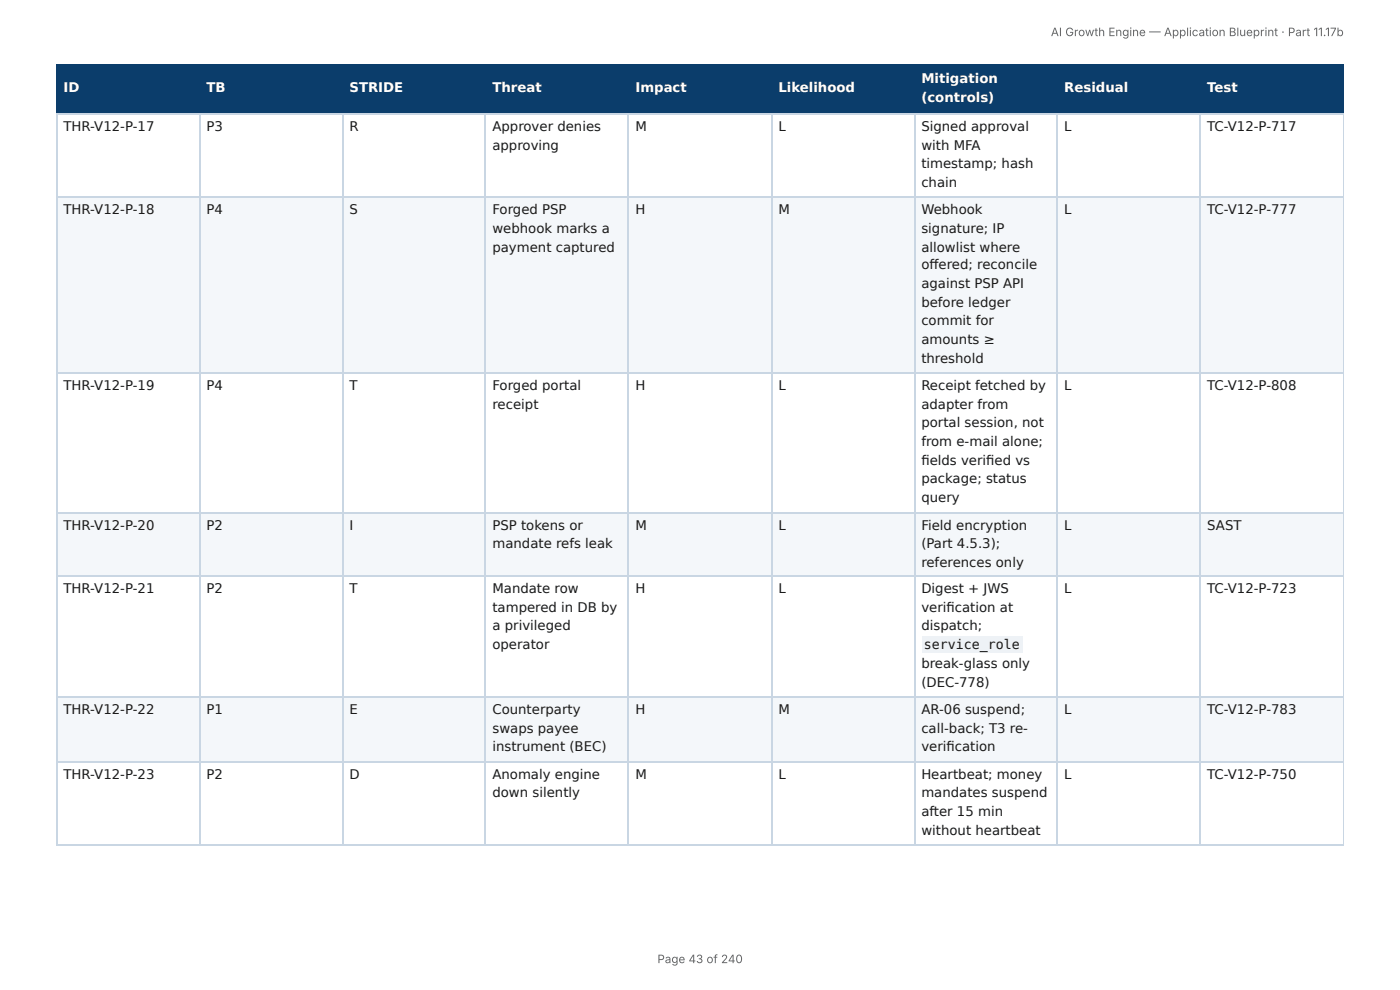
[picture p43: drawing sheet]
<svg xmlns="http://www.w3.org/2000/svg" width="297mm" height="210mm" viewBox="0 0 297 210" stroke-linecap="round" stroke-linejoin="round" font-family="sans-serif">
<defs><g id="words">
<g font-size="2.8" fill="#fff">
<text x="195.7" y="17.7">Mitigation</text>
<text x="13.5" y="19.6">ID</text>
<text x="43.9" y="19.6">TB</text>
<text x="74.2" y="19.6">STRIDE</text>
<text x="104.6" y="19.6">Threat</text>
<text x="135" y="19.6">Impact</text>
<text x="165.3" y="19.6">Likelihood</text>
<text x="195.7" y="21.7">(controls)</text>
<text x="226" y="19.6">Residual</text>
<text x="256.4" y="19.6">Test</text>
</g>
<g font-size="2.8" fill="#1a1a1a">
<text x="13.5" y="27.8">THR-V12-P-17</text>
<text x="43.9" y="27.8">P3</text>
<text x="74.2" y="27.8">R</text>
<text x="104.6" y="27.8">Approver denies</text>
<text x="135" y="27.8">M</text>
<text x="165.3" y="27.8">L</text>
<text x="195.7" y="27.8">Signed approval</text>
<text x="226" y="27.8">L</text>
<text x="256.4" y="27.8">TC-V12-P-717</text>
<text x="104.6" y="31.8">approving</text>
<text x="195.7" y="31.8">with MFA</text>
<text x="195.7" y="35.7">timestamp; hash</text>
<text x="195.7" y="39.7">chain</text>
<text x="13.5" y="45.5">THR-V12-P-18</text>
<text x="43.9" y="45.5">P4</text>
<text x="74.2" y="45.5">S</text>
<text x="104.6" y="45.5">Forged PSP</text>
<text x="135" y="45.5">H</text>
<text x="165.3" y="45.5">M</text>
<text x="195.7" y="45.5">Webhook</text>
<text x="226" y="45.5">L</text>
<text x="256.4" y="45.5">TC-V12-P-777</text>
<text x="104.6" y="49.5">webhook marks a</text>
<text x="104.6" y="53.4">payment captured</text>
<text x="195.7" y="49.5">signature; IP</text>
<text x="195.7" y="53.4">allowlist where</text>
<text x="195.7" y="57.2">off ered; reconcile</text>
<text x="195.7" y="61.1">against PSP API</text>
<text x="195.7" y="65.1">before ledger</text>
<text x="195.7" y="69.1">commit for</text>
<text x="195.7" y="73">amounts ≥</text>
<text x="195.7" y="77">threshold</text>
<text x="13.5" y="82.8">THR-V12-P-19</text>
<text x="43.9" y="82.8">P4</text>
<text x="74.2" y="82.8">T</text>
<text x="104.6" y="82.8">Forged portal</text>
<text x="135" y="82.8">H</text>
<text x="165.3" y="82.8">L</text>
<text x="195.7" y="82.8">Receipt fetched by</text>
<text x="226" y="82.8">L</text>
<text x="256.4" y="82.8">TC-V12-P-808</text>
<text x="104.6" y="86.8">receipt</text>
<text x="195.7" y="86.8">adapter from</text>
<text x="195.7" y="90.8">portal session, not</text>
<text x="195.7" y="94.7">from e-mail alone;</text>
<text x="195.7" y="98.7">fi elds verifi ed vs</text>
<text x="195.7" y="102.7">package; status</text>
<text x="195.7" y="106.6">query</text>
<text x="13.5" y="112.4">THR-V12-P-20</text>
<text x="43.9" y="112.4">P2</text>
<text x="74.2" y="112.4">I</text>
<text x="104.6" y="112.4">PSP tokens or</text>
<text x="135" y="112.4">M</text>
<text x="165.3" y="112.4">L</text>
<text x="195.7" y="112.4">Field encryption</text>
<text x="226" y="112.4">L</text>
<text x="256.4" y="112.4">SAST</text>
<text x="104.6" y="116.4">mandate refs leak</text>
<text x="195.7" y="116.4">(Part 4.5.3);</text>
<text x="13.5" y="125.9">THR-V12-P-21</text>
<text x="43.9" y="125.9">P2</text>
<text x="74.2" y="125.9">T</text>
<text x="104.6" y="125.9">Mandate row</text>
<text x="135" y="125.9">H</text>
<text x="165.3" y="125.9">L</text>
<text x="195.7" y="120.4">references only</text>
<text x="195.7" y="125.9">Digest + JWS</text>
<text x="226" y="125.9">L</text>
<text x="256.4" y="125.9">TC-V12-P-723</text>
<text x="104.6" y="129.9">tampered in DB by</text>
<text x="195.7" y="129.9">verifi cation at</text>
<text x="104.6" y="133.9">a privileged</text>
<text x="104.6" y="137.8">operator</text>
<text x="195.7" y="133.9">dispatch;</text>
<text x="196.2" y="137.8">service_role</text>
<text x="195.7" y="141.8">break-glass only</text>
<text x="195.7" y="145.8">(DEC-778)</text>
<text x="13.5" y="151.6">THR-V12-P-22</text>
<text x="43.9" y="151.6">P1</text>
<text x="74.2" y="151.6">E</text>
<text x="104.6" y="151.6">Counterparty</text>
<text x="104.6" y="155.6">swaps payee</text>
<text x="135" y="151.6">H</text>
<text x="165.3" y="151.6">M</text>
<text x="195.7" y="151.6">AR-06 suspend;</text>
<text x="195.7" y="155.6">call-back; T3 re-</text>
<text x="226" y="151.6">L</text>
<text x="256.4" y="151.6">TC-V12-P-783</text>
<text x="104.6" y="159.5">instrument (BEC)</text>
<text x="195.7" y="159.5">verifi cation</text>
<text x="13.5" y="165.4">THR-V12-P-23</text>
<text x="43.9" y="165.4">P2</text>
<text x="74.2" y="165.4">D</text>
<text x="104.6" y="165.4">Anomaly engine</text>
<text x="135" y="165.4">M</text>
<text x="165.3" y="165.4">L</text>
<text x="195.7" y="165.4">Heartbeat; money</text>
<text x="226" y="165.4">L</text>
<text x="256.4" y="165.4">TC-V12-P-750</text>
<text x="104.6" y="169.3">down silently</text>
<text x="195.7" y="169.3">mandates suspend</text>
<text x="195.7" y="173.3">after 15 min</text>
<text x="195.7" y="177.3">without heartbeat</text>
</g>
<g font-size="2.5" fill="#666">
<text x="223.2" y="7.7">AI Growth Engine — Application Blueprint · Part 11.17b</text>
<text x="139.6" y="204.5">Page 43 of 240</text>
</g>
</g></defs>
<g fill="#0b3d6b">
<path d="M12.2 14h30.1v10.1h-30.1z"/>
<path d="M42.3 14h30.5v10.1h-30.5z"/>
<path d="M72.8 14h30.4v10.1h-30.4z"/>
<path d="M103.2 14h30.4v10.1h-30.4z"/>
<path d="M133.6 14h30.2v10.1h-30.2z"/>
<path d="M163.8 14h30.4v10.1h-30.4z"/>
<path d="M194.2 14h30.4v10.1h-30.4z"/>
<path d="M224.6 14h30.5v10.1h-30.5z"/>
<path d="M255.1 14h30.3v10.1h-30.3z"/>
</g>
<g fill="#f4f7fa">
<path d="M12.2 41.8h30.1v37.6h-30.1z"/>
<path d="M42.3 41.8h30.5v37.6h-30.5z"/>
<path d="M72.8 41.8h30.4v37.6h-30.4z"/>
<path d="M103.2 41.8h30.4v37.6h-30.4z"/>
<path d="M133.6 41.8h30.2v37.6h-30.2z"/>
<path d="M163.8 41.8h30.4v37.6h-30.4z"/>
<path d="M194.2 41.8h30.4v37.6h-30.4z"/>
<path d="M224.6 41.8h30.5v37.6h-30.5z"/>
<path d="M255.1 41.8h30.3v37.6h-30.3z"/>
<path d="M12.2 108.7h30.1v13.8h-30.1z"/>
<path d="M42.3 108.7h30.5v13.8h-30.5z"/>
<path d="M72.8 108.7h30.4v13.8h-30.4z"/>
<path d="M103.2 108.7h30.4v13.8h-30.4z"/>
<path d="M133.6 108.7h30.2v13.8h-30.2z"/>
<path d="M163.8 108.7h30.4v13.8h-30.4z"/>
<path d="M194.2 108.7h30.4v13.8h-30.4z"/>
<path d="M224.6 108.7h30.5v13.8h-30.5z"/>
<path d="M255.1 108.7h30.3v13.8h-30.3z"/>
<path d="M12.2 148.2h30.1v13.5h-30.1z"/>
<path d="M42.3 148.2h30.5v13.5h-30.5z"/>
<path d="M72.8 148.2h30.4v13.5h-30.4z"/>
<path d="M103.2 148.2h30.4v13.5h-30.4z"/>
<path d="M133.6 148.2h30.2v13.5h-30.2z"/>
<path d="M163.8 148.2h30.4v13.5h-30.4z"/>
<path d="M194.2 148.2h30.4v13.5h-30.4z"/>
<path d="M224.6 148.2h30.5v13.5h-30.5z"/>
<path d="M255.1 148.2h30.3v13.5h-30.3z"/>
</g>
<path d="M11.9 13.9h273.5M12 13.8v10.5M42.5 13.8v10.5M72.9 13.8v10.5M103.1 13.8v10.5M133.5 13.8v10.5M163.9 13.8v10.5M194.3 13.8v10.5M224.5 13.8v10.5M254.9 13.8v10.5M11.9 24.2h273.5" fill="none" stroke="#0b3d6b" stroke-width=".26"/>
<path d="M285.3 13.8v10.5" fill="none" stroke="#0b3d6b" stroke-width=".21"/>
<g fill="none" stroke="#c9d6e3" stroke-width=".26">
<path d="M11.9 24.2h273.5M12 24.3v155.1M42.5 24.3v155.1M72.9 24.3v155.1M103.1 24.3v155.1M133.5 24.3v155.1M163.9 24.3v155.1M194.3 24.3v155.1M224.5 24.3v155.1M254.9 24.3v155.1M11.9 41.9h273.5M11.9 79.2h273.5"/>
<path d="M11.9 108.9h273.5M11.9 122.4h273.5M11.9 148h273.5M11.9 161.8h273.5M11.9 179.5h273.5"/>
</g>
<path d="M285.3 24.3v155.1" fill="none" stroke="#c9d6e3" stroke-width=".21"/>
<path d="M195.8 135.2h21.4v3.4h-21.4z" fill="#eef2f6"/>
<use href="#words"/>
</svg>
